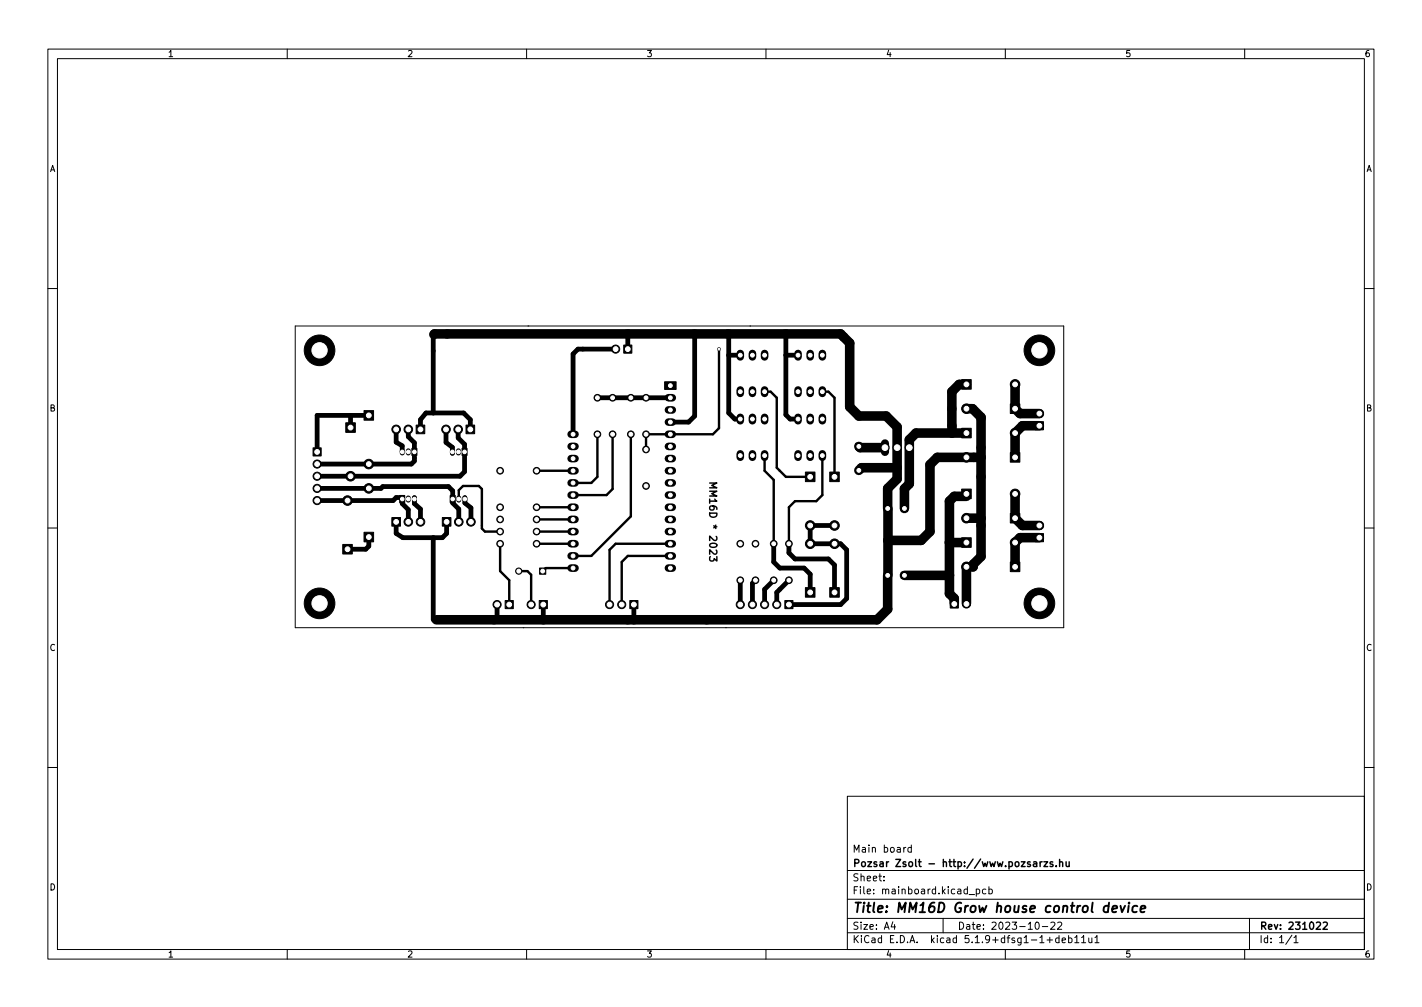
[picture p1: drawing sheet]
<svg xmlns="http://www.w3.org/2000/svg" width="297mm" height="210mm" viewBox="0 0 297 210" stroke-linecap="round" stroke-linejoin="round" font-family="sans-serif">
<defs><g id="words">
<text font-size="2.8" x="178" y="190.6">Title: MM16D Grow house control device</text>
<g font-size="2.1">
<text x="148.2" y="102" transform="rotate(90 148.2 102)">MM16D * 2023</text>
<text x="178" y="178">Main board</text>
<text x="178" y="184">Sheet:</text>
<text x="178" y="181">Pozsar Zsolt - http://www.pozsarzs.hu</text>
<text x="178" y="186.7">File: mainboard.kicad_pcb</text>
<text x="178" y="196.9">KiCad E.D.A. kicad 5.1.9+dfsg1-1+deb11u1</text>
<text x="178" y="194.1">Size: A4</text>
<text x="200" y="194.1">Date: 2023-10-22</text>
<text x="263" y="194.1">Rev: 231022</text>
<text x="263" y="196.9">Id: 1/1</text>
</g>
<g font-size="1.8">
<text x="35" y="11.9">1</text>
<text x="85" y="11.9">2</text>
<text x="135" y="11.9">3</text>
<text x="185" y="11.9">4</text>
<text x="235" y="11.9">5</text>
<text x="285" y="11.9">6</text>
<text x="10.3" y="35.9">A</text>
<text x="285.3" y="35.9">A</text>
<text x="10.3" y="85.9">B</text>
<text x="285.3" y="85.9">B</text>
<text x="10.3" y="135.9">C</text>
<text x="285.3" y="135.9">C</text>
<text x="10.3" y="185.9">D</text>
<text x="285.3" y="185.9">D</text>
<text x="35" y="199.9">1</text>
<text x="85" y="199.9">2</text>
<text x="135" y="199.9">3</text>
<text x="185" y="199.9">4</text>
<text x="235" y="199.9">5</text>
<text x="285" y="199.9">6</text>
</g>
</g></defs>
<g fill="none" stroke="#000" stroke-width=".21">
<path d="M10 10.2h277v190.1h-277zM12 12.2h273v186.1h-273zM60 10.2v2M110 10.2v2M160 10.2v2M210 10.2v2M260 10.2v2M10 60.2h2M61.7 68.1h160.5v63h-160.5zM285 60.2h2M10 110.2h2M285 110.2h2"/>
<path d="M10 160.2h2M177 166.3h108v32h-108zM189.2 176.9l-.4 .3M190.4 177l-.5-.1-.3 .3 .2 .7h.6M190.4 176.4v1.5M285 160.2h2M60 198.3v2M110 198.3v2M160 198.3v2M177 194.8h108M177 191.8h108M177 187.8h108"/>
<path d="M177 181.8h108M184.6 183.8v.1M184.6 183v.1M186.5 192.5l-.4 1h1M186.9 193v1M197 191.8v3M202.4 186.8h1.2M203.9 185.7l.5-.1 .2 .3-.1 .7h-.6M203.9 185.6v1.5M205.9 185.7l-.4-.1-.3 .3 .2 .7h.5M206.6 185.7l.4-.1 .3 .3-.2 .7h-.5M206.6 185.1v1.5"/>
<path d="M210 198.3v2M216.4 192.7l.2-.2a.8 .8 0 0 1 .5 .8 .8 .8 0 0 1-.5 .7l-.2-.1-.2-.4zM217.7 193.5h1.2M218.7 196.3h1.2M219.5 192.7l.6-.2 .3 .5-1 1h1M220.9 192.7l.6-.2 .3 .5-.9 1h.9M221.2 195.9l-.4-.1-.3 .3 .1 .7h.6M221.2 195.3v1.5M221.9 196.3l.7-.1-.1-.3-.4-.1-.2 .2v.8h.6M223.2 195.9l.4-.1 .3 .3-.1 .7h-.6M223.2 195.3v1.5M224.5 195.8l.4-.5v1.5"/>
<path d="M224.5 196.8h.9M225.9 195.8l.5-.5v1.5M225.9 196.8h.9M227.4 195.8l.1 1h.4l.2-.1M228.1 195.8v1M228.7 195.8l.4-.5v1.5M228.7 196.8h.9M260 198.3v2M261 191.8v6.5M269.9 195.3l-1.3 1.9M270.3 195.8l.4-.5v1.5M270.3 196.8h.8"/>
</g>
<g fill="none" stroke="#000" stroke-width=".3">
<path d="M148.2 100.9h1.5l-1 .5 1 .5h-1.5M148.4 116.2l-.2 .7 .3 .2h.5l.2-.5 .5 .5v-.9M217.3 179.9v1M217.7 179.9l-.4 .3M218.1 179.9h.7l-.7 1h.7M221.3 179.4v1.5M222.7 179.9l.1 1h.3l.2-.1M223.3 179.9v1M215.9 180h.6l.1 .9M216.6 180.3l-.5 .1-.3 .2 .3 .3h.5M219.9 180l-.3-.1-.3 .2 .1 .3 .5 .1v.4h-.6M220.6 180.8v.1"/>
<path d="M221.3 180.1l.3-.2 .3 .1 .1 .9M275 192.7l.6-.2 .2 .5-.9 1h.9M276.4 192.7l.6-.2 .3 .5-1 1h1"/>
</g>
<path d="M232.4 189.8l.9-.2v-.4l-.6-.1-.3 .3v1h.7M234.1 189.1l.3 1.4 .6-1.4M235.8 189.1l-.2 1.4M235.9 188.5l-.1 .2M237.6 189.2a.66 .66 0 0 0-1 .3l-.1 .6 .2 .3h.7M238.3 189.8l.9-.2v-.4h-.8l-.2 1 .3 .3 .5-.1" fill="none" stroke="#000" stroke-width=".4"/>
<g fill="#000" stroke="#000" stroke-width=".21">
<path d="M130.3 72h1.7v1.7h-1.7zM65.4 93.5h1.7v1.7h-1.7zM72.2 88.3h2v2h-2zM76 85.7h2v2h-2zM86 93.6h1.1v1.5h-1.1zM86.9 88.8h1.8v1.8h-1.8zM96.5 93.6h1.1v1.5h-1.1zM97.3 88.8h1.8v1.8h-1.8zM138.8 79.7h2.4v1.6h-2.4zM178.8 92.6h1.3v1.3h-1.3zM200.9 79.3h2v2h-2zM200.9 89.4h2v2h-2z"/>
<path d="M211 84.3h2v2h-2zM211 94.5h2v2h-2zM216.3 88h1.7v1.7h-1.7zM71.6 113.7h2v2h-2zM76 111.1h2v2h-2zM81.9 108.1h1.8v1.8h-1.8zM83.5 103.4h1v1.5h-1zM92.4 108.1h1.8v1.8h-1.8zM94 103.4h1.1v1.5h-1.1zM112.7 118.6h1.3v1.3h-1.3zM168.2 98.6h2v2h-2zM173.3 98.6h2v2h-2z"/>
<path d="M188.3 105.5h1.3v1.3h-1.3zM200.9 102.1h2v2h-2zM200.9 112.3h2v2h-2zM211 107.2h2v2h-2zM211 117.4h2v2h-2zM216.3 111.4h1.7v1.7h-1.7zM105.5 125.4h1.7v1.7h-1.7zM112.6 125.4h1.7v1.7h-1.7zM131.6 125.4h1.7v1.7h-1.7zM163.9 125.4h1.7v1.7h-1.7zM168.2 122.7h2v2h-2zM173.3 122.7h2v2h-2z"/>
<path d="M188.3 119.5h1.3v1.3h-1.3zM198.5 125.3h1.7v1.7h-1.7z"/>
<circle cx="66.8" cy="73.1" r="3.2"/>
<circle cx="128.6" cy="72.9" r=".85"/>
<circle cx="150.2" cy="72.9" r=".3"/>
<circle cx="217.1" cy="73.1" r="3.2"/>
<circle cx="66.2" cy="99.4" r=".85"/>
<circle cx="66.2" cy="96.9" r=".85"/>
<circle cx="73.2" cy="99.4" r="1"/>
<circle cx="77" cy="96.9" r="1"/>
<circle cx="82.8" cy="89.7" r=".9"/>
<circle cx="85.3" cy="89.7" r=".9"/>
<circle cx="93.2" cy="89.7" r=".9"/>
<circle cx="95.7" cy="89.7" r=".9"/>
<circle cx="104.5" cy="98.3" r=".7"/>
<circle cx="112.1" cy="98.3" r=".7"/>
<circle cx="124.8" cy="90.7" r=".7"/>
<circle cx="124.8" cy="83.1" r=".7"/>
<circle cx="128" cy="90.7" r=".7"/>
<circle cx="128" cy="83.1" r=".7"/>
<circle cx="131.8" cy="90.7" r=".7"/>
<circle cx="131.8" cy="83.1" r=".7"/>
<circle cx="135" cy="83.1" r=".7"/>
<circle cx="135" cy="90.7" r=".7"/>
<circle cx="135" cy="93.8" r=".7"/>
<circle cx="179.4" cy="98.2" r=".65"/>
<circle cx="201.9" cy="85.3" r="1"/>
<circle cx="201.9" cy="95.5" r="1"/>
<circle cx="212" cy="90.4" r="1"/>
<circle cx="212" cy="80.3" r="1"/>
<circle cx="217.1" cy="86.4" r=".85"/>
<circle cx="66.2" cy="102" r=".85"/>
<circle cx="66.2" cy="104.5" r=".85"/>
<circle cx="72.6" cy="104.5" r="1"/>
<circle cx="77" cy="102" r="1"/>
<circle cx="85.3" cy="109" r=".9"/>
<circle cx="87.8" cy="109" r=".9"/>
<circle cx="95.8" cy="109" r=".9"/>
<circle cx="98.4" cy="109" r=".9"/>
<circle cx="104.5" cy="105.9" r=".7"/>
<circle cx="104.5" cy="113.5" r=".7"/>
<circle cx="104.5" cy="108.5" r=".7"/>
<circle cx="104.5" cy="111" r=".7"/>
<circle cx="108.4" cy="119.2" r=".65"/>
<circle cx="112.1" cy="111" r=".7"/>
<circle cx="112.1" cy="108.5" r=".7"/>
<circle cx="112.1" cy="113.5" r=".7"/>
<circle cx="112.1" cy="105.9" r=".7"/>
<circle cx="135" cy="101.5" r=".7"/>
<circle cx="154.6" cy="113.5" r=".7"/>
<circle cx="157.8" cy="113.5" r=".7"/>
<circle cx="161.6" cy="113.5" r=".7"/>
<circle cx="164.8" cy="113.5" r=".7"/>
<circle cx="169.2" cy="109.7" r="1"/>
<circle cx="169.2" cy="113.5" r="1"/>
<circle cx="174.3" cy="109.7" r="1"/>
<circle cx="174.3" cy="113.5" r="1"/>
<circle cx="185.4" cy="106.2" r=".65"/>
<circle cx="201.9" cy="108.2" r="1"/>
<circle cx="201.9" cy="118.4" r="1"/>
<circle cx="212" cy="103.1" r="1"/>
<circle cx="212" cy="113.3" r="1"/>
<circle cx="217.1" cy="109.7" r=".85"/>
<circle cx="66.8" cy="126" r="3.2"/>
<circle cx="103.8" cy="126.2" r=".85"/>
<circle cx="110.9" cy="126.2" r=".85"/>
<circle cx="127.3" cy="126.2" r=".85"/>
<circle cx="129.9" cy="126.2" r=".85"/>
<circle cx="154.6" cy="121.2" r=".7"/>
<circle cx="154.6" cy="126.2" r=".85"/>
<circle cx="157.2" cy="126.2" r=".85"/>
<circle cx="157.8" cy="121.2" r=".7"/>
<circle cx="159.7" cy="126.2" r=".85"/>
<circle cx="161.6" cy="121.2" r=".7"/>
<circle cx="162.3" cy="126.2" r=".85"/>
<circle cx="164.8" cy="121.2" r=".7"/>
<circle cx="185.4" cy="120.1" r=".65"/>
<circle cx="201.9" cy="126.1" r=".85"/>
<circle cx="217.1" cy="126" r="3.2"/>
</g>
<path d="M184.9 92.6v1.8M187.4 92.6v1.8M189.9 92.6v1.8" fill="none" stroke="#000" stroke-width="1.7"/>
<g fill="none" stroke="#000" stroke-width="1.6">
<path d="M154.6 73.8v.7M157.2 73.8v.7M159.7 73.8v.7M166.7 73.8v.7M169.2 73.8v.7M171.8 73.8v.7M119.3 90.7h.8M119.3 93.2h.8M119.3 95.8h.8M119.3 98.3h.8M139.6 90.7h.8M139.6 93.2h.8"/>
<path d="M139.6 95.8h.8M139.6 98.3h.8M139.6 88.1h.8M139.6 85.6h.8M139.6 83.1h.8M154.6 81.4v.7M154.6 87.1v.7M154.6 94.8v.7M157.2 81.4v.7M157.2 87.1v.7M157.2 94.8v.7M159.7 81.4v.7"/>
<path d="M159.7 87.1v.7M159.7 94.8v.7M166.7 81.4v.7M166.7 87.1v.7M166.7 94.8v.7M169.2 81.4v.7M169.2 87.1v.7M169.2 94.8v.7M171.8 81.4v.7M171.8 87.1v.7M171.8 94.8v.7M119.3 118.6h.8"/>
<path d="M119.3 116.1h.8M119.3 113.5h.8M119.3 111h.8M119.3 108.5h.8M119.3 105.9h.8M119.3 103.4h.8M119.3 100.8h.8M139.6 118.6h.8M139.6 116.1h.8M139.6 113.5h.8M139.6 111h.8M139.6 108.5h.8"/>
<path d="M139.6 105.9h.8M139.6 103.4h.8M139.6 100.8h.8"/>
</g>
<path d="M84 94.1v.5M85.3 94.1v.5M94.5 94.1v.5M95.8 94.1v.5M85.3 104v.4M86.6 104v.4M95.8 104v.4M97.1 104v.4" fill="none" stroke="#000" stroke-width="1.1"/>
<g fill="none" stroke="#000" stroke-width=".5">
<path d="M150.2 72.9v16.5l-1.3 1.3h-13.9v3.1M112.1 98.3h7.6M124.8 90.7v8.9l-1.3 1.2h-3.8M128 90.7v11.4l-1.3 1.3h-7M131.8 90.7v17.1l-8.3 8.3h-3.8M159.7 95.1v3.2l1.9 1.9v13.3M159.7 81.8h1.3l1.3 1.3v14.6l1.9 1.9h5M171.8 95.1v8.3l-1.3 1.2h-4.4l-1.3 1.3v7.6M171.8 81.8h1.3l1.2 1.2v16.6M95.8 103.9v-1.5l.9-.9h3.3l.7 .6v8.3l.6 .6h3.2M104.5 113.5v5.7l1.9 2v5M108.4 119.2h1.8l.7 .8v6.2"/>
<path d="M112.1 113.5h7.6M112.1 111h7.6M112.1 105.9h7.6M112.1 108.5h7.6M119.7 118.6h-5.7l-.6 .6M140 113.5h-11.4l-1.3 1.3v11.4M140 116.1h-8.9l-1.2 1.2v8.9"/>
</g>
<g fill="none" stroke="#000" stroke-width="1">
<path d="M90.8 69.7l-.3 .3v16.2M128.6 72.9h-7.9l-1 1v16.8M131.1 69.7v3.2M145.1 69.7v17.2l-1.3 1.2h-3.8M152.1 69.7l.1 .1v16.4l1.3 1.3h1.1M152.2 74.2h2.4M164.2 74.2h2.5M164.2 69.7v16.9l.8 .9h1.7M73.2 86.7v2.6M77 86.7h-10.8v7.7M82.8 89.7v2.6l1.2 .8v1.3M85.3 89.3v1.9l1.3 1.3v3.8l-.7 .6h-19.7"/>
<path d="M87.8 89.7v-2.1l1.2-1.4h7.9l1.3 1.4v2.1M93.2 89.7v2.7l1.3 1v1.3M95.7 89.7v1.7l1.3 1.4v5.7l-.9 .9h-29.9M124.8 83.1h15.2M198.8 88.9h.1M201.9 90.4h.1M66.2 104.5h15.9l.7-.6h1.2v1.3l1.3 1.2v2.6M66.2 102h13.4l.4-.4h13.7l.9 .9v2.5l1.2 1.3v2.7M77 112.1v1.9l-.6 .7h-3.8M82.8 109v2.4l1.4 .9h8.2l.9-.9v-2.4M86.6 103.9v1.3l1.2 1.1v2.7M90.5 112.3v17.1"/>
<path d="M97.1 103.9v1.1l1.3 1v3M161.6 113.5v3.8l1.3 1.3h5.1l1.2 1.3v3.8M164.8 113.5v1.9l1.3 1.3h7l1.2 1.3v5.7M169.2 113.5h.1M169.2 113.5h6.4l1.3 1.3v10.2l-1.3 1.2h-10.8M174.3 109.7h-5.1v3.8M185.4 106.2h.1M201.9 103.6h.5M103.8 126.2v2.6l-.6 .6M113.5 126.2v3.2M132.4 126.2v3.2M154.6 121.2v5"/>
<path d="M157.8 121.2l-.6 .6v4.4M161.6 121.2l-1.9 1.9v3.1M164.8 121.2l-2.5 2.5v2.5M174.3 123.7h.1M189.1 120.1h-.1"/>
</g>
<g fill="none" stroke="#000" stroke-width="2">
<path d="M90.6 69.8l.2-.1h84.8l1.9 1.9v13.4l1.9 1.9h5.7l2.3 2.2v10.9l-2 2v4.2M179.4 93.2l.3 .3h5.2M187.4 97.7h-7.4l-.6 .5M198.9 88.9v1.5M201.9 90.4h-10.6l-1.4 1.4v9.2l-1 1v4.2M201.9 85.3h1.2l1.8 1.8v29.1l-1.6 1.7v.5h-1.4v7.6M201.9 80.3h-1.5l-1.6 1.5v7.1M204.9 95.5h-9.1l-1.5 1.5v14l-1.9 1.8h-6.9M212 80.3v5l1.1 1.1h4M217.1 88.9h-3.5l-1.6 1.5v5.1M185.5 106.2v13.8M198.3 113.3h3.6"/>
<path d="M201.9 108.2h3M201.9 103.6h-2.6l-1 1v19.3l1 1.1v1M212 103.6v4.6l1.6 1.5h3.5M217.1 112.3h-4l-1.1 1v5.1M185.4 120.1v7.1l-2.2 2.2h-92.1M188.9 120.1h9.4"/>
</g>
<g fill="#fff" stroke="#fff" stroke-width=".21">
<circle cx="150.2" cy="72.9" r=".2"/>
<circle cx="113.4" cy="119.2" r=".4"/>
<circle cx="108.4" cy="119.2" r=".4"/>
<circle cx="112.1" cy="113.5" r=".4"/>
<circle cx="104.5" cy="113.5" r=".4"/>
<circle cx="131.8" cy="90.7" r=".4"/>
<circle cx="131.8" cy="83.1" r=".4"/>
<circle cx="124.8" cy="90.7" r=".4"/>
<circle cx="124.8" cy="83.1" r=".4"/>
<circle cx="128" cy="90.7" r=".4"/>
<circle cx="128" cy="83.1" r=".4"/>
<circle cx="135" cy="90.7" r=".4"/>
<circle cx="135" cy="83.1" r=".4"/>
<circle cx="135" cy="101.5" r=".4"/>
<circle cx="135" cy="93.8" r=".4"/>
<circle cx="185.4" cy="120.1" r=".4"/>
<circle cx="188.9" cy="120.1" r=".4"/>
<circle cx="185.4" cy="106.2" r=".4"/>
<circle cx="188.9" cy="106.2" r=".4"/>
<circle cx="179.4" cy="93.2" r=".4"/>
<circle cx="179.4" cy="98.2" r=".4"/>
<circle cx="212" cy="103.1" r=".5"/>
<circle cx="201.9" cy="103.1" r=".5"/>
<circle cx="201.9" cy="108.2" r=".5"/>
<circle cx="212" cy="108.2" r=".5"/>
<circle cx="212" cy="113.3" r=".5"/>
<circle cx="201.9" cy="113.3" r=".5"/>
<circle cx="201.9" cy="118.4" r=".5"/>
<circle cx="212" cy="118.4" r=".5"/>
<circle cx="212" cy="80.3" r=".5"/>
<circle cx="201.9" cy="80.3" r=".5"/>
<circle cx="201.9" cy="85.3" r=".5"/>
<circle cx="212" cy="85.3" r=".5"/>
<circle cx="212" cy="90.4" r=".5"/>
<circle cx="201.9" cy="90.4" r=".5"/>
<circle cx="201.9" cy="95.5" r=".5"/>
<circle cx="212" cy="95.5" r=".5"/>
<circle cx="187.4" cy="93.5" r=".6"/>
<circle cx="189.9" cy="93.5" r=".6"/>
<circle cx="184.9" cy="93.5" r=".6"/>
<circle cx="187.4" cy="76.7" r="1.6"/>
<circle cx="174.3" cy="113.5" r=".5"/>
<circle cx="174.3" cy="123.7" r=".5"/>
<circle cx="169.2" cy="113.5" r=".5"/>
<circle cx="169.2" cy="123.7" r=".5"/>
<circle cx="174.3" cy="109.7" r=".5"/>
<circle cx="174.3" cy="99.6" r=".5"/>
<circle cx="169.2" cy="109.7" r=".5"/>
<circle cx="169.2" cy="99.6" r=".5"/>
<circle cx="164.8" cy="113.5" r=".4"/>
<circle cx="164.8" cy="121.2" r=".4"/>
<circle cx="161.6" cy="113.5" r=".4"/>
<circle cx="161.6" cy="121.2" r=".4"/>
<circle cx="157.8" cy="113.5" r=".4"/>
<circle cx="157.8" cy="121.2" r=".4"/>
<circle cx="154.6" cy="113.5" r=".4"/>
<circle cx="154.6" cy="121.2" r=".4"/>
<circle cx="171.8" cy="95.1" r=".4"/>
<circle cx="169.2" cy="95.1" r=".4"/>
<circle cx="166.7" cy="95.1" r=".4"/>
<circle cx="166.7" cy="87.5" r=".4"/>
<circle cx="169.2" cy="87.5" r=".4"/>
<circle cx="171.8" cy="87.5" r=".4"/>
<circle cx="159.7" cy="95.1" r=".4"/>
<circle cx="157.2" cy="95.1" r=".4"/>
<circle cx="154.6" cy="95.1" r=".4"/>
<circle cx="154.6" cy="87.5" r=".4"/>
<circle cx="157.2" cy="87.5" r=".4"/>
<circle cx="159.7" cy="87.5" r=".4"/>
<circle cx="171.8" cy="81.8" r=".4"/>
<circle cx="169.2" cy="81.8" r=".4"/>
<circle cx="166.7" cy="81.8" r=".4"/>
<circle cx="166.7" cy="74.2" r=".4"/>
<circle cx="169.2" cy="74.2" r=".4"/>
<circle cx="171.8" cy="74.2" r=".4"/>
<circle cx="159.7" cy="81.8" r=".4"/>
<circle cx="157.2" cy="81.8" r=".4"/>
<circle cx="154.6" cy="81.8" r=".4"/>
<circle cx="154.6" cy="74.2" r=".4"/>
<circle cx="157.2" cy="74.2" r=".4"/>
<circle cx="159.7" cy="74.2" r=".4"/>
<circle cx="77" cy="96.9" r=".5"/>
<circle cx="77" cy="86.7" r=".5"/>
<circle cx="73.2" cy="99.4" r=".5"/>
<circle cx="73.2" cy="89.3" r=".5"/>
<circle cx="77" cy="102" r=".5"/>
<circle cx="77" cy="112.1" r=".5"/>
<circle cx="72.6" cy="104.5" r=".5"/>
<circle cx="72.6" cy="114.7" r=".5"/>
<circle cx="112.1" cy="98.3" r=".4"/>
<circle cx="104.5" cy="98.3" r=".4"/>
<circle cx="112.1" cy="105.9" r=".4"/>
<circle cx="104.5" cy="105.9" r=".4"/>
<circle cx="112.1" cy="111" r=".4"/>
<circle cx="104.5" cy="111" r=".4"/>
<circle cx="112.1" cy="108.5" r=".4"/>
<circle cx="104.5" cy="108.5" r=".4"/>
<circle cx="66.8" cy="73.1" r="1.6"/>
<circle cx="66.8" cy="126" r="1.6"/>
<circle cx="217.1" cy="73.1" r="1.6"/>
<circle cx="217.1" cy="126" r="1.6"/>
<circle cx="154.6" cy="126.2" r=".5"/>
<circle cx="157.2" cy="126.2" r=".5"/>
<circle cx="159.7" cy="126.2" r=".5"/>
<circle cx="162.3" cy="126.2" r=".5"/>
<circle cx="164.8" cy="126.2" r=".5"/>
<circle cx="201.9" cy="126.1" r=".5"/>
<circle cx="199.3" cy="126.1" r=".5"/>
<circle cx="217.1" cy="112.3" r=".5"/>
<circle cx="217.1" cy="109.7" r=".5"/>
<circle cx="217.1" cy="86.4" r=".5"/>
<circle cx="217.1" cy="88.9" r=".5"/>
<circle cx="132.4" cy="126.2" r=".5"/>
<circle cx="129.9" cy="126.2" r=".5"/>
<circle cx="127.3" cy="126.2" r=".5"/>
<circle cx="113.5" cy="126.2" r=".5"/>
<circle cx="110.9" cy="126.2" r=".5"/>
<circle cx="128.6" cy="72.9" r=".5"/>
<circle cx="131.1" cy="72.9" r=".5"/>
<circle cx="106.4" cy="126.2" r=".5"/>
<circle cx="103.8" cy="126.2" r=".5"/>
<circle cx="66.2" cy="94.4" r=".5"/>
<circle cx="66.2" cy="96.9" r=".5"/>
<circle cx="66.2" cy="99.4" r=".5"/>
<circle cx="66.2" cy="102" r=".5"/>
<circle cx="66.2" cy="104.5" r=".5"/>
<circle cx="86.6" cy="94.4" r=".37"/>
<circle cx="84" cy="94.4" r=".37"/>
<circle cx="85.3" cy="94.4" r=".37"/>
<circle cx="95.8" cy="94.4" r=".37"/>
<circle cx="94.5" cy="94.4" r=".37"/>
<circle cx="97" cy="94.4" r=".37"/>
<circle cx="94.6" cy="104.2" r=".37"/>
<circle cx="97.1" cy="104.2" r=".37"/>
<circle cx="95.8" cy="104.2" r=".37"/>
<circle cx="85.3" cy="104.2" r=".37"/>
<circle cx="86.6" cy="104.2" r=".37"/>
<circle cx="84" cy="104.2" r=".37"/>
<circle cx="140" cy="118.6" r=".4"/>
<circle cx="140" cy="116.1" r=".4"/>
<circle cx="140" cy="113.5" r=".4"/>
<circle cx="140" cy="111" r=".4"/>
<circle cx="119.7" cy="90.7" r=".4"/>
<circle cx="140" cy="108.5" r=".4"/>
<circle cx="119.7" cy="93.2" r=".4"/>
<circle cx="140" cy="105.9" r=".4"/>
<circle cx="119.7" cy="95.8" r=".4"/>
<circle cx="140" cy="103.4" r=".4"/>
<circle cx="119.7" cy="98.3" r=".4"/>
<circle cx="140" cy="100.8" r=".4"/>
<circle cx="119.7" cy="100.8" r=".4"/>
<circle cx="140" cy="98.3" r=".4"/>
<circle cx="119.7" cy="103.4" r=".4"/>
<circle cx="140" cy="95.8" r=".4"/>
<circle cx="119.7" cy="105.9" r=".4"/>
<circle cx="140" cy="93.2" r=".4"/>
<circle cx="119.7" cy="108.5" r=".4"/>
<circle cx="140" cy="90.7" r=".4"/>
<circle cx="119.7" cy="111" r=".4"/>
<circle cx="140" cy="88.1" r=".4"/>
<circle cx="119.7" cy="113.5" r=".4"/>
<circle cx="140" cy="85.6" r=".4"/>
<circle cx="119.7" cy="116.1" r=".4"/>
<circle cx="140" cy="83.1" r=".4"/>
<circle cx="119.7" cy="118.6" r=".4"/>
<circle cx="140" cy="80.5" r=".4"/>
<circle cx="98.4" cy="109" r=".5"/>
<circle cx="95.8" cy="109" r=".5"/>
<circle cx="93.3" cy="109" r=".5"/>
<circle cx="95.8" cy="120.1" r="1.6"/>
<circle cx="85.3" cy="120.1" r="1.6"/>
<circle cx="82.8" cy="109" r=".5"/>
<circle cx="85.3" cy="109" r=".5"/>
<circle cx="87.8" cy="109" r=".5"/>
<circle cx="85.3" cy="78.6" r="1.6"/>
<circle cx="87.8" cy="89.7" r=".5"/>
<circle cx="85.3" cy="89.7" r=".5"/>
<circle cx="82.8" cy="89.7" r=".5"/>
<circle cx="93.2" cy="89.7" r=".5"/>
<circle cx="95.7" cy="89.7" r=".5"/>
<circle cx="98.2" cy="89.7" r=".5"/>
<circle cx="95.7" cy="78.6" r="1.6"/>
</g>
<use href="#words"/>
</svg>
